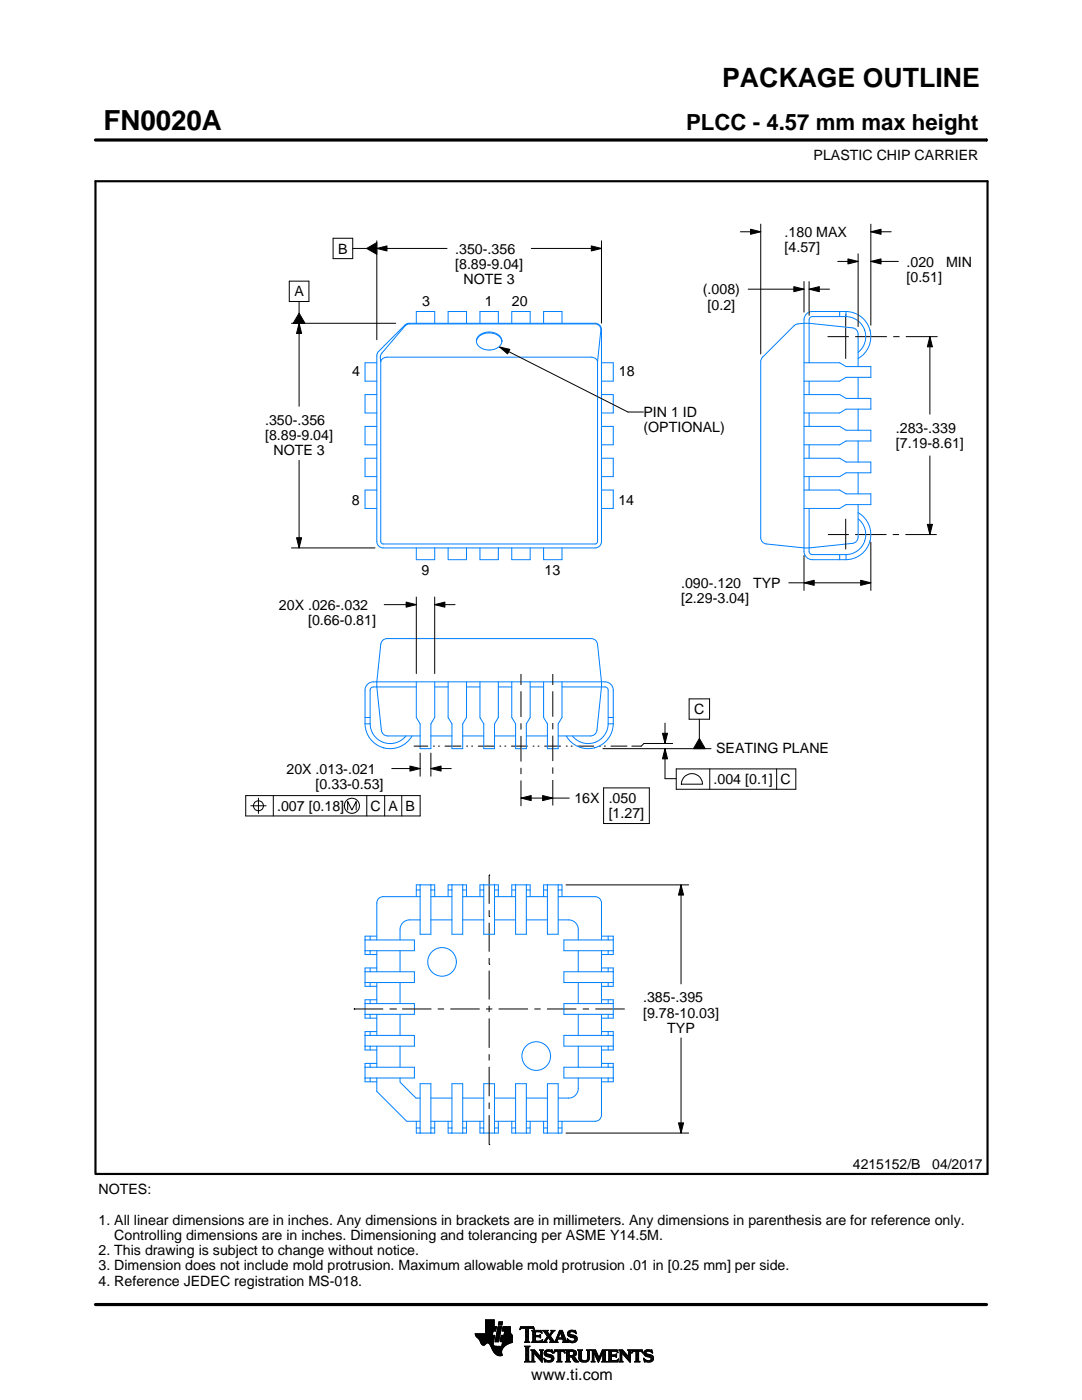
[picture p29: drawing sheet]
<svg xmlns="http://www.w3.org/2000/svg" width="216mm" height="279mm" viewBox="0 0 216 279" stroke-linecap="round" stroke-linejoin="round" font-family="sans-serif">
<defs><g id="words">
<text font-size="5.5" x="20.6" y="26">FN0020A</text>
<text font-size="5.3" x="144.1" y="17.4">PACKAGE OUTLINE</text>
<text font-size="4.4" x="136.9" y="26">PLCC - 4.57 mm max height</text>
<text font-size="3.2" x="106" y="275.3">www.ti.com</text>
<g font-size="2.8">
<text x="162.3" y="32">PLASTIC CHIP CARRIER</text>
<text x="156.6" y="47.3">.180 MAX</text>
<text x="67.5" y="50.6">B</text>
<text x="90.8" y="53.6">[8.89-9.04]</text>
<text x="90.8" y="50.6">.350-.356</text>
<text x="156.6" y="50.3">[4.57]</text>
<text x="180.9" y="53.2">.020</text>
<text x="188.8" y="53.2">MIN</text>
<text x="58.7" y="59.2">A</text>
<text x="92.5" y="56.7">NOTE 3</text>
<text x="140.3" y="58.7">(.008)</text>
<text x="180.9" y="56.2">[0.51]</text>
<text x="84.2" y="61.2">3</text>
<text x="96.8" y="61.1">1</text>
<text x="102.2" y="61.1">20</text>
<text x="141.2" y="61.8">[0.2]</text>
<text x="70.3" y="75.1">4</text>
<text x="123.5" y="75.1">18</text>
<text x="128.4" y="83.2">PIN 1 ID</text>
<text x="52.9" y="87.8">[8.89-9.04]</text>
<text x="52.9" y="84.7">.350-.356</text>
<text x="128.4" y="86.3">(OPTIONAL)</text>
<text x="178.8" y="86.3">.283-.339</text>
<text x="178.8" y="89.4">[7.19-8.61]</text>
<text x="54.6" y="90.8">NOTE 3</text>
<text x="70.2" y="100.8">8</text>
<text x="123.4" y="100.7">14</text>
<text x="84.1" y="114.7">9</text>
<text x="108.7" y="114.7">13</text>
<text x="135.9" y="117.3">.090-.120</text>
<text x="150.3" y="117.3">TYP</text>
<text x="55.6" y="121.7">20X .026-.032</text>
<text x="61.5" y="124.7">[0.66-0.81]</text>
<text x="135.9" y="120.4">[2.29-3.04]</text>
<text x="138.5" y="142.5">C</text>
<text x="57.2" y="154.4">20X .013-.021</text>
<text x="142.9" y="150.4">SEATING PLANE</text>
<text x="55.3" y="161.8">.007 [0.18]</text>
<text x="63" y="157.4">[0.33-0.53]</text>
<text x="73.9" y="161.8">C A B</text>
<text x="114.6" y="160.3">16X .050</text>
<text x="142.4" y="156.5">.004 [0.1] C</text>
<text x="121.5" y="163.3">[1.27]</text>
<text x="128.3" y="200">.385-.395</text>
<text x="128.3" y="203.1">[9.78-10.03]</text>
<text x="133.1" y="206.1">TYP</text>
<text x="170.2" y="233.3">4215152/B</text>
<text x="186" y="233.3">04/2017</text>
<text x="19.6" y="238.3">NOTES:</text>
<text x="19.6" y="244.4">1. All linear dimensions are in inches. Any dimensions in brackets are in millimeters. Any dimensions in parenthesis are for reference only.</text>
<text x="19.6" y="250.5">2. This drawing is subject to change without notice.</text>
<text x="22.8" y="247.5">Controlling dimensions are in inches. Dimensioning and tolerancing per ASME Y14.5M.</text>
<text x="19.6" y="253.5">3. Dimension does not include mold protrusion. Maximum allowable mold protrusion .01 in [0.25 mm] per side.</text>
<text x="19.6" y="256.6">4. Reference JEDEC registration MS-018.</text>
</g>
<text font-size=".4" x="103.2" y="28.1">SCALE 1.300</text>
</g></defs>
<g fill="none" stroke="#000" stroke-width=".2">
<path d="M19.1 27.9h177.7M196.8 27.7v.5M57.7 56.1h3.9v4.1h-3.9zM66.5 47.6h3.9v4h-3.9zM70.4 49.6h2.8M73.2 49.6l2-1.2v2.4zM75.2 49.6l2-.5v1zM75.2 48.1v19.7M75.2 49.6h14M106 49.6h14M118 49.1l2 .5-2 .5zM120 48.1v16.4"/>
<path d="M147.7 46.3h4.1M149.3 57.7h11.1M149.8 45.7l2 .6-2 .5zM151.8 44.7v26M158.4 57.2l2 .5-2 .5zM160.4 56.2v6.1M161.4 57.7l2.1-.5v1zM161.4 56.2v6.7M161.4 57.7h4.1M167.2 52.2h4M169.2 51.7l2 .5-2 .5zM171.2 50.6v14.6"/>
<path d="M173.8 46.3l2-.6v1.1zM173.8 52.2l2-.5v1zM173.8 44.7v20.2M173.8 52.2h5.5M173.8 46.3h4M58.2 64.5h20.8M59.7 62.5l1.2 2h-2.4zM59.7 64.5l.5 2.1h-1zM59.7 60.2v2.3M59.7 64.5v16.6M99.7 69.3l2 .4-.4 .9zM99.7 69.3l25.6 12.9h3.1"/>
<path d="M165.1 67.2h4.3M168.7 62.7v8.9M170.6 67.2h6.4M178.2 67.2h1.3M180.7 67.2h6.4M185.5 67.2l.6 2h-1.1zM185.5 67.2v15.5M59.7 91.9v17.4M185.5 91v15.7M58.2 109.3h16.6M59.2 107.3h1l-.5 2zM83.1 119.1v15.3"/>
<path d="M86.7 119.1v15.3M157.4 116.3h16.4M160.4 116.3l2.1-.5v1zM160.4 110.9v6.9M165.2 106.7h4.2M168.7 103.5v6.1M170.6 106.7h6.3M171.7 115.8l2.1 .5-2.1 .5zM173.8 108.2v9.6M178.1 106.7h1.3M180.7 106.7h6.2M185 104.7h1.1l-.6 2z"/>
<path d="M76.7 120.7h6.4M81 120.2l2.1 .5-2.1 .5zM86.7 120.7l2.1-.5v1zM86.7 120.7h4.1M104 134.5v2.2M104 138v5.1M110.3 134.5v2.2M110.3 138v5M137.5 139.5h4.1v4h-4.1zM49 158.8h34.8v4h-34.8zM51.6 159.3v3M54.5 158.8v4"/>
<path d="M73.2 158.8v4M76.8 158.8v4M78.2 153.4h5.6M80.2 158.8v4M81.8 152.9l2 .5-2 .5zM83.8 150.3v4.6M86 153.4l2-.5v1zM86 153.4h4M86 150.3v4.6M104 159.3l2-.5v1zM104 144.3v1.3M104 146.9v5.1"/>
<path d="M104 153.2v1.3M104 155.8v5.1M104 159.3h9.6M108.3 158.8l2 .5-2 .5zM110.3 144.3v1.3M110.3 146.8v5.1M110.3 153.2v1.2M110.3 155.7v5M120.3 149.4h21.6M120.4 157.2h9.2v7.2h-9.2zM132.2 146.3h1l-.5 2.1zM132.7 149.4l.5 2h-1z"/>
<path d="M132.7 149.4v6h2.2M132.7 144.3v4.1M134.2 148.4h-5.7l-.6 .5h-1.8M134.9 153.5h23.9v4h-23.9zM136.8 154.8a2.12 2.12 0 0 1 2.2-.2 2.12 2.12 0 0 1 1.2 1.9h-4.2v-.6l.4-.7zM139.5 147.4l1.2 2h-2.3zM139.5 143.5v3.9M141.6 153.5v4M155 153.5v4M50 160.8h3.1M69.4 161.7v-1.7l.8 1.7 .9-1.7v1.7M97.6 174.6h.1"/>
<path d="M97.6 174.6v5.8M112.9 176.6h24.5M135.9 176.6l.5 2h-1zM135.9 176.6v19.8M97.6 192.4h.1M97.6 182.9h.1M97.6 181.6v1.3M97.6 184.2v5.7M97.6 191.2v1.2M97.6 193.7v5.8M70.6 201.4h.1M70.6 201.4h5.9"/>
<path d="M77.7 201.4h1.3M79 201.4h.1M80.2 201.4h5.9M87.3 201.4h1.3M89.9 201.4h5.8M97 201.4h1.2M97.6 200.7v1.3M97.6 203.3v5.8M97.6 210.4v1.2M97.6 212.9v5.9M99.5 201.4h5.9M106.6 201.4h1.3"/>
<path d="M109.1 201.4h5.9M116.3 201.4h1.2M118.8 201.4h5.9M135.9 207.1v19M97.6 228.4h.1M97.6 220v1.3M97.6 222.6v5.8M112.9 226.1h24.5M135.4 224.1h1l-.5 2zM94.8 266.2h3.5M94.8 266.3h3.5M94.9 266.4h3.3"/>
<path d="M94.9 266.5h3.8l-.2 1.2M94.9 266.5h3.8M95 266.6h3.7M95 266.7h3.7M95.1 266.8h3.6M95.2 266.9h3.4M95.3 267h3.3M95.4 267.1h3.2M95.5 267.2h3.1M95.6 267.3h3M95.7 267.4h2.8M95.7 267.5h2.8"/>
<path d="M95.8 267.6h2.7M95.8 267.7h2.7M95.9 267.8h2.6M95.9 267.9h2.5M95.9 268h2.5M96 268h1.1M96 268.1h1M96.1 268.2h.8M96.1 268.3h.7M96.2 268.4h.6M96.3 268.4h.4M96.9 266.1h1.4"/>
<path d="M96.9 266h1.4M96.9 265.9h1.4M96.9 265.8h1.5M96.9 265.7h1.5M96.9 264.7l2.2 .1-.2 .9h-.5l-.2 .8M96.9 265.6h2M96.9 265.5h2M96.9 265.4h2M96.9 265.3h2.1M96.9 265.2h2.1M96.9 265.1h2.1M96.9 265h2.1"/>
<path d="M96.9 264.9h2.1M96.9 264.8h2.2M96.9 264.6h1.7M96.9 264.5h1.7M96.9 264.4h1.7M96.9 264.3h1.7M96.9 264.2h1.7M96.9 264.1h1.7M96.9 264h1.7M96.9 263.9h1.7M96.9 263.8h1.7M96.9 263.7h1.7"/>
<path d="M96.9 263.6h1.7M96.9 263.5h1.7M96.9 263.4h1.7M97.5 268h.9M97.6 268.1h.8M97.7 268.2h.7M97.7 268.3h.7M97.8 268.4h.6M97.9 268.5h.6M97.9 268.6h.7M98 268.7h1.1M98 268.8h2.6"/>
<path d="M98 268.8h2.5M98.1 268.9h2.3M98.1 269h2.3M98.1 269.1h2.2M98.2 269.2h2.1M98.2 269.2h2M98.2 269.3h2M98.3 269.4h1.9M98.3 269.5h1.8M98.4 269.6h1.7M98.4 268v.4l.3 .2 2 .1M98.5 269.7h1.6"/>
<path d="M98.5 267.7l-.1 .3M98.5 269.8h1.6M98.6 269.9h1.5M98.6 264.8v-1.4h-1.7v2.8h-2.1l.1 .3 .8 .9 .6 1h.4l.5-.4 .4 .1 1 1.8 .8 .6h.8l-.1-1.1 .8-.9M98.6 270h1.5M98.7 270h1.4M98.8 270.1h1.3M98.8 267.7h.7M98.8 267.6h.7M98.8 267.5h.7M98.9 270.2h1.2M98.9 267.4h.7"/>
<path d="M98.9 267.3h.7M98.9 267.2h.7M98.9 267.1h.7M98.9 267h.7M98.9 270.3h1.3M99 266.9h.6M99 266.9h.7M99 266.8h.7M99 266.7h.7M99 266.6h.7M99 266.5h.7M99.1 270.4h1.1"/>
<path d="M99.1 266.4h.7M99.1 266.3h.7M99.1 266.2h.7M99.1 266.1h.7M99.1 266h.7M99.2 265.9h.7M99.2 265.8h.7M99.2 270.4h1M99.2 265.7h.7M99.2 265.6h.7M99.2 265.5h.7M99.3 265.4h.6"/>
<path d="M99.3 265.4h.7M99.3 265.3h.7M99.3 265.2h.7M99.3 265.1h.7M99.3 265h.7M99.4 270.5h.8M99.4 264.9h.7M99.4 264.8h.7M99.4 264.8h.7l-.6 3h-.7zM99.4 264.5l.2-.7h.7l-.2 .7h-.7M99.5 264.4h.6M99.5 264.3h.7"/>
<path d="M99.5 264.2h.7M99.5 264.1h.7M99.5 264h.7M99.5 263.9h.7M99.6 263.8h.7M99.8 270.6h.1M99.8 267.7h2.4M99.8 267.6h2.4M99.8 267.5h2.4M99.9 267.4h2.3M99.9 267.3h2.3M99.9 267.2h2.3"/>
<path d="M99.9 267.1h2.3M99.9 267h2.3M99.9 266.9h2.3M100 266.9h2.2M100 266.8h2.2M100 266.7h2.2M100 266.6h2.2M100 266.5h2.2M100.1 268.6h.7M100.2 268.5h.7M100.2 268.4h.8M100.2 268.4h.9"/>
<path d="M100.2 268.3h1M100.2 268.2h1.2M100.2 265.6h1.6M100.2 268.1h1.4M100.2 265.5h1.6M100.2 268h1.6M100.3 265.4h1.5M100.3 268h1.7M100.3 267.9h1.9M100.3 265.3h1.5M100.3 267.8h1.9M100.3 265.2h1.5"/>
<path d="M100.3 265.1h1.5M100.3 265h1.5M100.4 264.9h1.4M100.4 264.8h1.4M100.6 266.5l.1-.8h-.5l.2-.9h1.4l.1 1.1 .3 .6v1.4l-1.3 .6M100.6 266.4h1.5M100.6 266.3h1.4M100.6 266.2h1.4M100.6 266.1h1.3M100.7 266h1.2M100.7 265.9h1.2M100.7 265.8h1.1"/>
<path d="M100.7 265.7h1.1M102.2 266.5h-2.2l-.2 1.1 .1 .2h.4l-.2 .9M103.7 265.3h.1M103.8 265.2h.2M103.8 265h2.8M103.8 264.9h2.7M103.9 264.8h2.6M104.7 267.8h1M104.7 271.8h1.1M104.7 268.7h1M104.8 267.7h.7M104.8 271.7h.8"/>
<path d="M104.9 265.2h.6M104.9 268.9h.6M104.9 267.6h.6M104.9 267.5l-.2 .3M104.9 267.5h.6M104.9 267.4h.6M104.9 267.3h.6M104.9 267.2h.6M104.9 267.1h.6M104.9 267h.6M104.9 266.8h.6M104.9 266.7h.6"/>
<path d="M104.9 266.6h.6M104.9 266.5h.6M104.9 266.4h.6M104.9 266.3h.6M104.9 266.2h.6M104.9 266.1h.6M104.9 265.9h.6M104.9 265.8h.6M104.9 265.7h.6M104.9 265.6h.6M104.9 265.5h.6M104.9 265.4h.6"/>
<path d="M104.9 265.3h.6M104.9 271.5h.6M104.9 269h.6M104.9 271.4h.6M104.9 271.4v-2.4l-.2-.4h1.1l-.3 .4v2.4M104.9 271.4l-.2 .4h1.1l-.3-.4M104.9 271.3h.6M104.9 271.2h.6M104.9 271.1h.6M104.9 271h.6M104.9 270.9h.6M104.9 270.8h.6"/>
<path d="M104.9 270.6h.6M104.9 270.5h.6M104.9 270.4h.6M104.9 270.3h.6M104.9 270.2h.6M104.9 270.1h.6M104.9 270h.6M104.9 269.9h.6M104.9 269.8h.6M104.9 269.6h.6M104.9 269.5h.6M104.9 269.4h.6"/>
<path d="M104.9 269.3h.6M104.9 269.2h.6M104.9 269.1h.6M105.5 267.5l.2 .3M105.5 267.5v-2.3l.7-.1 .4 .3-.1-.6h-2.6l-.1 .6 .4-.3 .7 .1v2.3M105.7 267.8h-1M105.9 271.8h.8M105.9 269.4h.8M106.1 269.5h.7M106.1 267.8h2M106.1 271.7h.5M106.2 269.6h.7"/>
<path d="M106.2 271.5h.3M106.2 265.6h1.8M106.2 269.8h.8M106.2 271.4h.3M106.2 271.4l-.3 .4h.8l-.2-.4M106.2 271.3h.3M106.2 271.2h.3M106.2 271.1h.3M106.2 271h.3M106.2 270.9h.3M106.2 270.8h.3M106.2 270.6h.3"/>
<path d="M106.2 270.5h.3M106.2 270.4h.3M106.2 270.3h.3M106.2 270.2h.3M106.2 270.1h.3M106.2 270h1M106.2 269.9h.9M106.2 269.8v1.6M106.2 269.8l-.3-.4h.8l1.2 1.4M106.3 267.7h1.8M106.3 265.7h1.8M106.3 267.6h.6"/>
<path d="M106.3 265.8h.6M106.3 267.5l-.2 .3M106.3 267.5h.5M106.3 267.4h.5M106.3 267.3h.5M106.3 267.2h.5M106.3 267.1h.5M106.3 267h.5M106.3 266.8h.5M106.3 266.7h1.6M106.3 266.6h1.6M106.3 266.5h.5"/>
<path d="M106.3 266.4h.5M106.3 266.3h.5M106.3 266.2h.5M106.3 266.1h.5M106.3 265.9h.5M106.4 265.2h.2M106.5 270h.1M106.5 270v1.4M106.5 265.3h.1M106.6 270.1h.7M106.7 270.2h.7M106.8 270.3h.7"/>
<path d="M106.8 265.9l.2-.1h.6l.6 .2-.2-.5h-1.9l.2 .3v1.7M106.8 265.9v.6h.8l.3-.2v.7M106.9 270.4h.7M107 270.5h.7M107.1 270.6h.7M107.2 270.8h1M107.3 270.9h.9M107.4 271h.8M107.5 271.1h.7M107.6 271.2h.6M107.6 266.5h.3M107.7 271.3h.5"/>
<path d="M107.7 269.4h.7M107.7 266.8h.2M107.7 267.6h.5M107.8 266.4h.1M107.8 271.4h.4M107.8 267h.1M107.8 265.8h.3M107.8 269.5h.5M107.9 271.5h.3M107.9 269.6h.3M107.9 267l-.3-.2h-.8l.1 .8h.9l.5-.2M107.9 269.8h.3"/>
<path d="M107.9 270.6h.3M107.9 270.5h.3M107.9 270.4h.3M107.9 270.3h.3M107.9 270.2h.3M107.9 270.1h.3M107.9 270h.3M107.9 269.9h.3M107.9 269.8v1M107.9 269.8l-.2-.4h.7l-.2 .4M108 271.7h.2M108 265.9h.1"/>
<path d="M108 267.5h.2M108.1 271.8h.1M108.1 266.1h.1M108.2 267.4h.1M108.2 269.8v2.1l-1.7-1.9M108.2 267.8h.9M108.3 267.4l-.2 .5-2-.1M108.3 265.6h1M108.5 267.7h.5M108.5 271.1l.8 .4h.5l.2-.2-.1-.3-1-.4-.3-.3 .1-.7 .8-.2 .5 .1 .2-.1 .1 .6-.9-.3-.3 .1-.1 .3 1.3 .4 .2 .6M108.5 271.1h.1M108.5 265.7h.7"/>
<path d="M108.5 271.2h.2M108.6 271.3h.2M108.6 270.1h.4M108.6 270h.4M108.6 270.2h.6M108.6 267.6h.4M108.6 271.4h.4M108.6 269.9h.4M108.6 270.3h1M108.6 265.8h.7M108.6 271.5h.8M108.6 269.8h.5"/>
<path d="M108.7 271.7h1.5M108.7 270.4h1.3M108.7 267.5h.3M108.7 271.8h.1M108.7 265.9h.6M108.7 269.6h1.5M108.8 267.4h.3M108.8 270.5h1.5M108.8 266.1h.6M108.8 269.5h1.4M108.8 267.3h.4M108.9 266.2h.6"/>
<path d="M108.9 267.2h.4M108.9 266.3h.6M108.9 270.6h1.5M109 267.1h.3M109 266.4h1M109.1 271.8h.9M109.1 269.4h.7M109.1 267h.9M109.1 266.5h.8M109.1 267.8h-.9M109.2 266.8h.8M109.2 266.6h.6"/>
<path d="M109.2 266.7h.7M109.2 266.7l-.6 .9-.4 .2M109.3 270.8h1.1M109.5 267.1h.6M109.6 267.2h.6M109.7 271.5h.7M109.7 267.3h.6M109.7 267.8l.2-.1-.5-.8-.4 .8 .1 .1M109.7 267.8h1.6M109.7 266.3h.4M109.7 267.4h.6M109.8 270.9h.7"/>
<path d="M109.8 266.2h.3M109.8 266.6l.9 1.2 1-2.3h.5l.8 2.1 .3 .2M109.8 267.5h.6M109.9 266.1h.3M109.9 269.8h.4M109.9 267.6h.6M109.9 267.7h.7M109.9 271.4h.5M109.9 265.9h.4M110 271h.5M110 265.6h.7M110 265.9l-.4 .5-.4-.6 .2-.3h-1.1l.9 1.2"/>
<path d="M110 265.9l.1-.2-.2-.2h.8l-.9 1.1M110 271.3h.5M110 265.8h.4M110 271.1h.5M110 271.2h.5M110.1 269.4h.1M110.1 265.7h.4M110.1 269.9h.2M110.2 270h.1M110.5 270h.1M110.5 269.9h.2M110.5 271.1l-.3 .6-.7 .2-.6-.2-.2 .1-.2-.7"/>
<path d="M110.5 269.8h.3M110.6 269.6h2.1M110.6 269.5h2M110.6 269.4h2M110.7 267.7h.5M110.8 267.6h.4M110.9 267.5h.3M110.9 267.4h.3M111 267.3h.3M111 267.2h1.8M111 267.1h1.8M111.1 267h.3"/>
<path d="M111.1 271.8h1M111.1 266.8h.4M111.2 266.7h.3M111.2 267.5l.1-.2h1l.1 .2M111.2 267.5v.3h.1M111.2 266.6h.3M111.3 266.5h.3M111.3 271.7h.6M111.3 266.4h.3M111.3 271.5h.6M111.3 267.8h-1.6M111.3 269.8h.6"/>
<path d="M111.4 266.3h.3M111.4 271.4h.5M111.4 271.4l-.1-1.7h-.4l-.4 .4 .2-.7h1.9l.1 .7-.4-.4h-.4v1.7M111.4 270.5h.5M111.4 270.4h.5M111.4 270.3h.5M111.4 270.2h.5M111.4 270.1h.5M111.4 270h.5M111.4 269.9h.5M111.4 271.4l-.3 .4h1l-.2-.4M111.4 271.3h.5"/>
<path d="M111.4 271.2h.5M111.4 271.1h.5M111.4 271h.5M111.4 270.9h.5M111.4 270.8h.5M111.4 270.6h.5M111.4 266.2h.3M111.4 266.1h.4M111.5 265.9h.9M111.5 265.8h.8M111.6 265.7h.7M111.6 265.6h.6"/>
<path d="M111.8 265.9l.4 1.1h-.8zM111.9 266.1h.5M111.9 266.2h.5M111.9 266.3h.6M112 266.4h.5M112 266.5h.6M112.1 266.6h.5M112.1 266.7h.6M112.1 266.8h.6M112.2 267h.5M112.2 267.8h1.1M112.3 267.3h.6"/>
<path d="M112.3 267.4h.6M112.4 267.5h.6M112.4 267.5v.3h-.2M112.4 269.8h.3M112.4 267.6h.6M112.4 267.7h.7M112.6 269.9h.1M112.6 270h.2M112.8 271.8h1M112.8 269.4h1.6M113 269.5h1.7M113 271.7h.7"/>
<path d="M113 269.6h1.9M113 271.5h.6M113 269.8h.6M113 271.4h.6M113 271.4l-.2 .4h1l-.2-.4M113 271.3h.6M113 271.2h.6M113 271.1h.6M113 271h.6M113 270.9h.6M113 270.8h1.5M113 270.6h1.6"/>
<path d="M113 270.5h1.8M113 270.4h.6M113 270.3h.6M113 270.2h.6M113 270.1h.6M113 270h.6M113 269.9h.6M113 269.8v1.6M113 269.8l-.2-.4h1.5l.5 .2 .2 .3v.4l-.2 .3-.4 .1M113.2 267.3h.2M113.2 267.4h.3M113.2 266.2h.5"/>
<path d="M113.2 266.3h.6M113.2 266.1h.5M113.3 267.5h.3M113.3 267.8h-1.1M113.3 266.4h.9M113.3 265.9h.4M113.3 267.6h.6M113.3 266.5h1.3M113.3 267.7h1.6M113.3 265.8h.5M113.3 267.8h.2M113.4 266.6h1.5"/>
<path d="M113.4 265.7h1.5M113.4 265.7l.5-.2 .7 .1 .2-.1 .1 .7-.7-.4h-.4l-.1 .3 .1 .2 .9 .2 .4 .3 .1 .5-.3 .5-.6 .2-.7-.2-.2 .1-.2-.7 .9 .5 .4-.1 .2-.3-.1-.3-1.2-.4-.2-.5zM113.5 266.7h1.5M113.5 265.6h1.4M113.6 271.4v-.6h.4l.7 .9 .8 .1M113.6 269.9l.1-.2 .7 .2v.4l-.4 .2M113.6 269.9v.6M113.7 267.8h1.1M113.8 266.8h1.3M113.8 265.5h.6M114 268h.4M114.1 270.9h.6"/>
<path d="M114.2 271h.6M114.2 271.1h.7M114.3 271.2h.6M114.3 267h.8M114.3 269.8h.7M114.3 270.4h.6M114.4 271.3h.6M114.4 270.7l1.1 1.1M114.4 270.7h.1M114.4 271.4h.7M114.4 269.9h.6M114.4 270.3h.6"/>
<path d="M114.5 267.6h.5M114.5 270.2h.5M114.5 270h.5M114.5 265.8h.4M114.5 270.1h.5M114.5 271.5h.7M114.6 271.7h.7M114.6 267.1h.6M114.6 267.5h.5M114.7 267.2h.5M114.7 267.4h.5M114.7 265.9h.3"/>
<path d="M114.7 267.3h.5M114.7 271.8h.8M114.8 266.1h.2M114.9 266.2h.1M115.3 269.4h.9M115.4 269.5h.7M115.5 269.6h.5M115.5 269.8h.5M115.5 269.8v1.4l.4 .5 .6 .2 .6-.1 .4-.3 .1-.5M115.5 271h.5M115.5 270.9h.5M115.5 270.8h.5"/>
<path d="M115.5 270.6h.5M115.5 270.5h.5M115.5 270.4h.5M115.5 270.3h.5M115.5 270.2h.5M115.5 270.1h.5M115.5 270h.5M115.5 269.9h.5M115.5 269.8l-.2-.4h.9l-.2 .4M115.5 271.1h.5M115.5 271.2h.5M115.5 271.3h.6"/>
<path d="M115.6 271.4h.6M115.7 271.5h.8M115.8 271.7h1.5M116 271l.2 .4 .4 .2 .5-.2 .2-.4M116 269.8v1.2M116 271.8h1.1M116.8 271.5h.6M117 269.4h.8M117.1 271.4h.4M117.2 269.5h.5M117.2 271.3h.4M117.2 269.6h.4"/>
<path d="M117.2 271.2h.4M117.2 271.1h.4M117.3 269.8h.3M117.3 271h.3M117.3 270.9h.3M117.3 270.8h.3M117.3 270.6h.3M117.3 270.5h.3M117.3 270.4h.3M117.3 270.3h.3M117.3 270.2h.3M117.3 270.1h.3"/>
<path d="M117.3 270h.3M117.3 269.9h.3M117.6 269.8l.2-.4h-.8l.2 .3 .1 1.3M117.6 269.8v1.2M118 271.8h.7M118 269.4h.8M118.1 269.5h.8M118.1 271.7h.5M118.2 269.6h.7M118.2 271.5h.3M118.2 269.8h.8M118.2 271.4h.3"/>
<path d="M118.2 269.8l-.2-.4h.8l.7 1.6 .7-1.6h.9l-.3 .4M118.2 271.4l-.2 .4h.7l-.2-.4M118.2 271.3h.3M118.2 271.2h.3M118.2 271.1h.3M118.2 271h.3M118.2 270.9h.3M118.2 270.8h.3M118.2 270.6h.3M118.2 270.5h.3M118.2 270.4h.3M118.2 270.3h.3"/>
<path d="M118.2 270.2h.3M118.2 270.1h.3M118.2 270h.9M118.2 269.9h.8M118.2 269.8v1.6M118.6 270.1h.5M118.6 270.2h.6M118.7 270.3h.5M118.7 270.4h.6M118.8 270.5h.5M118.8 270.6h.6M118.9 270.8h.5"/>
<path d="M118.9 270.9h.6M119 271h.8M119 271.1h.8M119.1 271.2h.6M119.1 271.3h.6M119.2 271.4h.4M119.2 271.5h.4M119.3 271.7h.2M119.3 271.8h.2M119.6 270.9h.3M119.6 270.8h.3M119.7 270.6h.3"/>
<path d="M119.7 270.5h.3M119.8 270.4h.3M119.8 270.3h.3M119.9 270.2h.3M119.9 270.1h.3M120 270h.8M120 269.9h.8M120 269.8h.8M120.1 271.8h1M120.1 269.6h.7M120.1 269.5h.8M120.2 269.4h.9"/>
<path d="M120.2 271.7h.7M120.3 271.5h.5M120.3 271.4h.5M120.3 271.4l-.2 .4h1l-.3-.4M120.3 271.4v-1.5l-.9 2-.9-2v1.5M120.3 271.3h.5M120.3 271.2h.5M120.3 271.1h.5M120.3 271h.5M120.3 270.9h.5M120.3 270.8h.5M120.3 270.6h.5"/>
<path d="M120.3 270.5h.5M120.3 270.4h.5M120.3 270.3h.5M120.3 270.2h.5M120.3 270.1h.5M120.8 269.8v1.6M121.2 271.8h2M121.2 269.4h1.9M121.4 269.5h1.8M121.4 271.7h1.9M121.5 269.6h1.7M121.5 271.5h1.8"/>
<path d="M121.5 269.8h.5M121.5 271.4h.5M121.5 269.8l-.3-.4h1.9l.2 .6M121.5 269.9h.5M121.5 269.8v1.6M121.5 271.3h.5M121.5 271.2h.5M121.5 271.1h.5M121.5 271h.5M121.5 270.9h.5M121.5 270.8h.5M121.5 270.6h1.5"/>
<path d="M121.5 270.5h1.5M121.5 270.4h1.5M121.5 270.3h.5M121.5 270.2h.5M121.5 270.1h.5M121.5 270h.5M122.6 270.4l.4-.2v.7l-.2-.2h-.8v.8h.2M122.9 270.8h.1M122.9 270.3h.1M123 269.8h.3M123.1 271.4h.3M123.2 269.9h.1"/>
<path d="M123.3 270h.1M123.3 270l-.4-.3h-.8l-.1 .7M123.3 271.3h.1M123.4 271.2h.1M123.4 271.2l-.2 .6h-2l.3-.4M123.4 271.2l-.3 .3h-.4M123.5 271.8h.8M123.5 269.4h.7M123.6 269.5h.7M123.7 271.7h.5M123.7 269.6h.7M123.7 271.5h.4"/>
<path d="M123.7 269.8h.8M123.7 271.4h.4M123.7 271.4l-.2 .4h.8l-.2-.4M123.7 271.3h.4M123.7 271.2h.4M123.7 271.1h.4M123.7 271h.4M123.7 270.9h.4M123.7 270.8h.4M123.7 270.6h.4M123.7 270.5h.4M123.7 270.4h.4"/>
<path d="M123.7 270.3h.4M123.7 270.2h.4M123.7 270.1h.4M123.7 270h1M123.7 269.9h.9M123.7 269.8v1.6M123.7 269.8l-.2-.4h.7l1.2 1.4 .1-1M124.1 270v1.4M124.1 270h.1M124.2 270.1h.6M124.2 270.2h.7M124.3 270.3h.7"/>
<path d="M124.4 270.4h.7M124.5 270.5h.7M124.6 270.6h.7M124.7 270.8h1.1M124.8 270.9h1M124.9 271h.9M125 271.1h.8M125.1 271.2h.7M125.2 271.3h.6M125.2 269.4h.8M125.3 271.4h.5M125.4 269.5h.5"/>
<path d="M125.4 271.5h.4M125.4 269.6h.4M125.5 269.8h.3M125.5 269.8l-.3-.4h.8l-.2 .4M125.5 270.4h.3M125.5 270.3h.3M125.5 270.2h.3M125.5 270.1h.3M125.5 270h.3M125.5 269.9h.3M125.5 270.6h.3M125.5 270.5h.3"/>
<path d="M125.5 271.7h.3M125.6 271.8h.2M125.8 269.8v2.1l-1.7-1.9M126 270h.1M126.1 269.9h.1M126.1 269.8h.3M126.1 269.6h2.1M126.2 269.5h2M126.2 269.4h2M126.6 271.8h1.1M126.9 271.7h.6M126.9 271.5h.5"/>
<path d="M126.9 269.8h.5M126.9 271.4h.5M126.9 271.4v-1.7h-.5l-.3 .4 .1-.7h1.9l.2 .7-.4-.4h-.5v1.7M126.9 270.5h.5M126.9 270.4h.5M126.9 270.3h.5M126.9 270.2h.5M126.9 270.1h.5M126.9 270h.5M126.9 269.9h.5M126.9 271.4l-.3 .4h1.1l-.3-.4M126.9 271.3h.5"/>
<path d="M126.9 271.2h.5M126.9 271.1h.5M126.9 271h.5M126.9 270.9h.5M126.9 270.8h.5M126.9 270.6h.5M128 269.8h.3M128.1 269.9h.2M128.2 270h.1M128.4 271.1h.1M128.4 271.2h.2M128.5 271.3h.2"/>
<path d="M128.5 270.1h.4M128.5 270h.4M128.5 270.2h.6M128.5 271.4h.4M128.5 269.9h.4M128.5 270.3h1M128.5 271.5h.8M128.5 269.8h.5M128.6 271.7h1.5M128.6 270.4h1.3M128.6 271.8h.1M128.6 269.6h1.5"/>
<path d="M128.7 270.5h1.5M128.7 269.5h1.4M128.8 270.6h1.5M128.9 271.8h1M129 269.4h.7M129.1 270.8l-.6-.4 .1-.7 .5-.3 .8 .1 .2-.1 .1 .7-.8-.4-.4 .1-.1 .2 1.3 .5 .2 .6M129.1 270.8l.8 .2v.4l-.7 .1-.8-.4M129.2 270.8h1.1M129.6 271.5h.7M129.6 270.9h.8M129.8 269.8h.4M129.8 271.4h.5"/>
<path d="M129.9 271h.5M129.9 271.3h.5M129.9 271.1h.5M129.9 271.2h.5M129.9 269.4h.2M130 269.9h.2M130.1 270h.1M130.4 271.1l-.3 .6-.7 .2-.6-.2-.2 .1-.2-.7"/>
<circle cx="51.6" cy="160.8" r="1.01"/>
<circle cx="70.2" cy="160.8" r="1.52"/>
</g>
<g fill="#000">
<path d="M73.2 49.6l2-1.2v2.4zM75.2 49.6l2-.5v1zM118 49.1l2 .5-2 .5zM149.8 45.7l2 .6-2 .5zM158.4 57.2l2 .5-2 .5zM161.4 57.7l2.1-.5v1zM169.2 51.7l2 .5-2 .5zM173.8 46.3l2-.6v1.1zM173.8 52.2l2-.5v1zM59.7 64.5l.5 2.1h-1zM59.7 62.5l1.2 2h-2.4zM99.7 69.3l2 .4-.4 .9z"/>
<path d="M185.5 67.2l.6 2h-1.1zM59.2 107.3h1l-.5 2zM160.4 116.3l2.1-.5v1zM171.7 115.8l2.1 .5-2.1 .5zM185 104.7h1.1l-.6 2zM81 120.2l2.1 .5-2.1 .5zM86.7 120.7l2.1-.5v1zM81.8 152.9l2 .5-2 .5zM86 153.4l2-.5v1zM104 159.3l2-.5v1zM108.3 158.8l2 .5-2 .5zM132.2 146.3h1l-.5 2.1z"/>
<path d="M132.7 149.4l.5 2h-1zM139.5 147.4l1.2 2h-2.3zM135.9 176.6l.5 2h-1zM135.4 224.1h1l-.5 2z"/>
</g>
<path d="M19 36.2h178.1v198.1h-178.1z" fill="none" stroke="#000" stroke-width=".43"/>
<path d="M19 27.9h177.8M19 260.3h177.8" fill="none" stroke="#000" stroke-width=".63"/>
<g fill="none" stroke="#0080ff" stroke-width=".2">
<path d="M75.2 72.4h-2.4v3.7h2.4M75.2 78.7h-2.4v3.7h2.4M76 72.2l.4-.6 .8-.3h40.8l.8 .3 .4 .6M80.8 64.9l-5.2 5.2-.4 .7v37.3a1.27 1.27 0 0 0 1.3 1.2h42.2a1.27 1.27 0 0 0 1.3-1.2v-42.3a1.27 1.27 0 0 0-1.3-1.3h-37l-.9 .4M83.1 64.5v-2.3h3.6v2.3M89.4 64.5v-2.3h3.7v2.3M95.1 68v.1M95.1 68l.3-.6 .5-.5 .8-.3 .9-.2 .9 .2 .8 .3 .6 .5 .2 .6M95.5 67l.7-.4 .8-.3h.8l.9 .1 .7 .4 .5 .5 .2 .5v.7l-.5 .7-.9 .5-1.1 .2-1.1-.2-.9-.5-.5-.7v-.8zM95.8 64.5v-2.3h3.6v2.3M100.1 68v.1M100.1 68.1h.1"/>
<path d="M102.1 64.5v-2.3h3.7v2.3M108.5 64.5v-2.3h3.6v2.3M119.2 72.2l.7-6.4a1.14 1.14 0 0 0-1.2-1.2l-37.2 .1-.7 .3-4.7 5.6a1.81 1.81 0 0 0-.1 1.6M119.2 72.2v35.9l-.2 .4-42.5 .1-.3-.1-.2-.4v-35.9M120 78.7h2.4v3.7h-2.4M120 72.4h2.4v3.7h-2.4M160.4 78.7h7.1l1.3 .8h5v2.2h-5l-1.3 .7h-7.1M160.4 72.4h7.1l1.3 .8h5v2.1h-5l-1.3 .8h-7.1M161.4 76.1v2.6M167.5 62.2v1M168.8 62.2v1M171.2 73.2v-6.5a1.27 1.27 0 0 0-1.1-1.3l-8.7-.9a5.2 5.2 0 0 0-2.7 .3l-6.5 6.5-.4 .6v35.4a1.27 1.27 0 0 0 1.1 1.3l8.5 .7 8.7-.9a1.27 1.27 0 0 0 1.1-1.2v-6.5"/>
<path d="M171.2 75.3v4.2M171.2 71.5a5 5 0 0 0 2.4-5.6 5 5 0 0 0-4.9-3.7h-6.6a1.65 1.65 0 0 0-1.7 1.6v46.2a1.65 1.65 0 0 0 1.7 1.7h6.6a5 5 0 0 0 4.9-3.7 5 5 0 0 0-2.4-5.7M171.2 70.3a4 4 0 0 0 1.3-4.4 4 4 0 0 0-3.8-2.7h-6.6a.64 .64 0 0 0-.7 .6v8.6M75.2 85.1h-2.4v3.7h2.4M75.2 91.4h-2.4v3.7h2.4M75.2 97.8h-2.4v3.7h2.4M120 97.8h2.4v3.7h-2.4M120 91.4h2.4v3.7h-2.4M120 85.1h2.4v3.7h-2.4M160.4 97.8h7.1l1.3 .8h5v2.1h-5l-1.3 .8h-7.1M160.4 91.4h7.1l1.3 .8h5v2.2h-5l-1.3 .7h-7.1M160.4 85.1h7.1l1.3 .8h5v2.1h-5l-1.3 .8h-7.1"/>
<path d="M161.4 82.4v2.7M161.4 88.8v2.6M161.4 95.1v2.7M171.2 81.7v4.2M171.2 88v4.2M171.2 94.4v4.2M83.1 109.3v2.4h3.6v-2.4M89.4 109.3v2.4h3.7v-2.4M95.8 109.3v2.4h3.6v-2.4M102.1 109.3v2.4h3.7v-2.4M108.5 109.3v2.4h3.6v-2.4M161.4 101.5v8.5a.64 .64 0 0 0 .7 .7h6.6a4 4 0 0 0 3.8-2.7 4 4 0 0 0-1.3-4.5"/>
<path d="M167.5 110.7v1M168.8 110.7v1M83.1 136.1v7.1l.7 1.3v4.9h2.2v-4.9l.7-1.3v-7.1M83.1 137.1h-8.6a.64 .64 0 0 0-.6 .6v6.7a4 4 0 0 0 2.6 3.8 4 4 0 0 0 4.5-1.3M86.7 137.1h2.7M89.4 136.1v7.1l.8 1.3v4.9h2.1v-4.9l.8-1.3v-7.1M93.1 137.1h2.7M95.8 136.1v7.1l.7 1.3v4.9h2.2v-4.9l.7-1.3v-7.1M99.4 137.1h2.7M102.1 136.1v7.1l.8 1.3v4.9h2.1v-4.9l.8-1.3v-7.1M105.8 137.1h2.7M108.5 136.1v7.1l.7 1.3v4.9h2.2v-4.9l.7-1.3v-7.1"/>
<path d="M112.1 137.1h8.6a.64 .64 0 0 1 .7 .6v6.7a4 4 0 0 1-2.7 3.8 4 4 0 0 1-4.5-1.3M72.8 143.2h1.1M72.8 144.5h1.1M83.8 146.9h-6.4a1.27 1.27 0 0 1-1.3-1.2l-.9-8.6 .8-8.5a1.27 1.27 0 0 1 1.2-1.2h40.8a1.27 1.27 0 0 1 1.2 1.2l.8 8.5-.9 8.6a1.27 1.27 0 0 1-1.3 1.2h-6.4M86 146.9h4.2M92.3 146.9h4.2M98.7 146.9h4.2M105 146.9h4.2M113 146.9a5 5 0 0 0 5.6 2.3 5 5 0 0 0 3.8-4.8v-6.7a1.65 1.65 0 0 0-1.7-1.6h-46.2a1.65 1.65 0 0 0-1.7 1.6v6.7a5 5 0 0 0 3.8 4.8 5 5 0 0 0 5.6-2.3M121.4 144.5h1M121.4 143.2h1M83.1 178.9v-2.3h3.6v2.3"/>
<path d="M83.1 177.6h.7M83.8 176.6v9.9h2.2v-9.9M83.8 178.9h-7.3a1.27 1.27 0 0 0-1.3 1.3v7.4M86 178.9h4.2M86 176.6h.1M86 177.6h.1M86 177.6h.7M89.4 178.9v-2.3h3.7v2.3M89.4 177.6h.8M92.3 178.9h4.2M92.4 176.6l-.1 9.9h-2.1l-.1-9.9M93.1 177.6h-.8"/>
<path d="M95.8 177.6h.7M95.8 178.9v-2.3h3.6v2.3M98.7 178.9h4.2M98.7 176.6v9.9h-2.2v-9.9M99.4 177.6h-.7M102.1 177.6h.7M102.1 178.9v-2.3h3.7v2.3M102.8 176.6h.1M102.8 177.6h.1M105 178.9h4.2M105.1 176.6l-.1 9.9h-2.1v-9.9M105.8 177.6h-.8"/>
<path d="M108.5 177.6h.7M108.5 178.9v-2.3h3.6v2.3M109.2 176.6v9.9h2.2v-9.9M111.4 178.9h7.3a1.27 1.27 0 0 1 1.3 1.3v7.4M111.4 176.6h.1M111.4 177.6h.1M111.4 177.6h.7M72.8 193.9h9.9v2.2h-9.9M72.8 187.6h.1M72.8 189.7v.1M72.8 187.6h9.9v2.1h-9.9M73.9 199.5v.8"/>
<path d="M73.9 193.2v.7M73.9 187.6h.1M73.9 186.8v.8M73.9 189.8v.7M73.9 196.1v.7M73.9 189.7v.1M75.2 186.8h-2.4v3.7h2.4M75.2 193.2h-2.4v3.6h2.4M75.2 199.5h-2.4v3.7h2.4M75.2 189.7v4.2M75.2 196.1v4.2M79.8 189.7v4.2"/>
<path d="M79.8 196.1v4.2M83.8 183.6h-2.1a1.91 1.91 0 0 0-1.9 1.9v2.1M86 183.6h4.2M92.3 183.6h4.2M98.7 183.6h4.2M105 183.6h4.2M111.4 183.6h2.1a1.91 1.91 0 0 1 1.9 1.9v2.1M115.4 189.7v4.2M115.4 196.1v4.2M120 189.7v4.2M120 196.1v4.2M120 186.8h2.4v3.7h-2.4"/>
<path d="M120 193.2h2.4v3.6h-2.4M120 199.5h2.4v3.7h-2.4M121.4 196.1v.7M121.4 189.7v.1M121.4 187.6h.1M121.4 199.5v.8M121.4 193.2v.7M121.4 186.8v.8M121.4 189.8v.7M122.4 187.6h-9.9v2.1h9.9M122.4 189.7v.1M122.4 193.9h-9.9v2.2h9.9"/>
<path d="M122.4 187.6h.1M72.8 213h9.9v2.1h-9.9M72.8 200.3h9.9v2.1l-9.9 .1M72.8 206.6h.1M72.8 215.1v.1M72.8 206.6h9.9v2.2h-9.9M73.9 212.2v.8M73.9 206.6h.1M73.9 205.9v.7M73.9 215.2v.7M73.9 215.1v.1M73.9 208.8v.7"/>
<path d="M73.9 202.4v.8M75.2 205.9h-2.4v3.6h2.4M75.2 212.2h-2.4v3.7h2.4M75.2 202.4v4.2M75.2 208.8v4.2M75.2 215.1v2.7l6 6h2.6M79.8 215.1v.9l3.2 3.1h.8M79.8 202.4v4.2M79.8 208.8v4.2M86 219.1h4.2M92.3 219.1h4.2M98.7 219.1h4.2"/>
<path d="M105 219.1h4.2M115.4 215.1v2.1a1.91 1.91 0 0 1-1.9 1.9h-2.1M115.4 202.4v4.2M115.4 208.8v4.2M120 215.1v7.4a1.27 1.27 0 0 1-1.3 1.3h-7.3M120 202.4v4.2M120 208.8v4.2M120 205.9h2.4v3.6h-2.4M120 212.2h2.4v3.7h-2.4M121.4 215.1v.1M121.4 208.8v.7M121.4 202.4v.8"/>
<path d="M121.4 206.6h.1M121.4 212.2v.8M121.4 205.9v.7M121.4 215.2v.7M122.4 206.6h-9.9v2.2h9.9M122.4 215.1v.1M122.4 213h-9.9v2.1h9.9M122.4 206.6h.1M122.4 200.3h-9.9v2.1l9.9 .1M83.1 223.8v2.3h3.6v-2.3M83.8 225.1h-.7M86 226.1h.1"/>
<path d="M86 226.1v-9.8h-2.2v9.8M86 225.1h.1M86 223.8h4.2M86 225.1h.7M89.4 223.8v2.3h3.7v-2.3M90.2 225.1h-.8M92.3 223.8h4.2M92.3 225.1h.8M92.4 226.1l-.1-9.8h-2.1l-.1 9.8M95.8 223.8v2.3h3.6v-2.3M96.5 225.1h-.7M98.7 223.8h4.2"/>
<path d="M98.7 225.1h.7M98.7 226.1v-9.8h-2.2v9.8M102.1 225.1h.7M102.1 223.8v2.3h3.7v-2.3M102.9 226.1h-.1M102.9 225.1h-.1M102.9 226.1v-9.8h2.1l.1 9.8M105 223.8h4.2M105 225.1h.8M108.5 223.8v2.3h3.6v-2.3M109.2 225.1h-.7M111.4 226.1v-9.8h-2.2v9.8"/>
<path d="M111.4 226.1h.1M111.4 225.1h.1M111.4 225.1h.7"/>
<circle cx="88.2" cy="192" r="2.86"/>
<circle cx="107" cy="210.8" r="2.86"/>
</g>
<path d="M125.2 148.9h-42.6" fill="none" stroke="#000" stroke-width=".2" stroke-dasharray="3.3 1 .3 .7 .3 1" stroke-linecap="butt"/>
<path d="M118.7 64.6h.1" fill="none" stroke="#6ef200" stroke-width=".2"/>
<use href="#words"/>
</svg>
